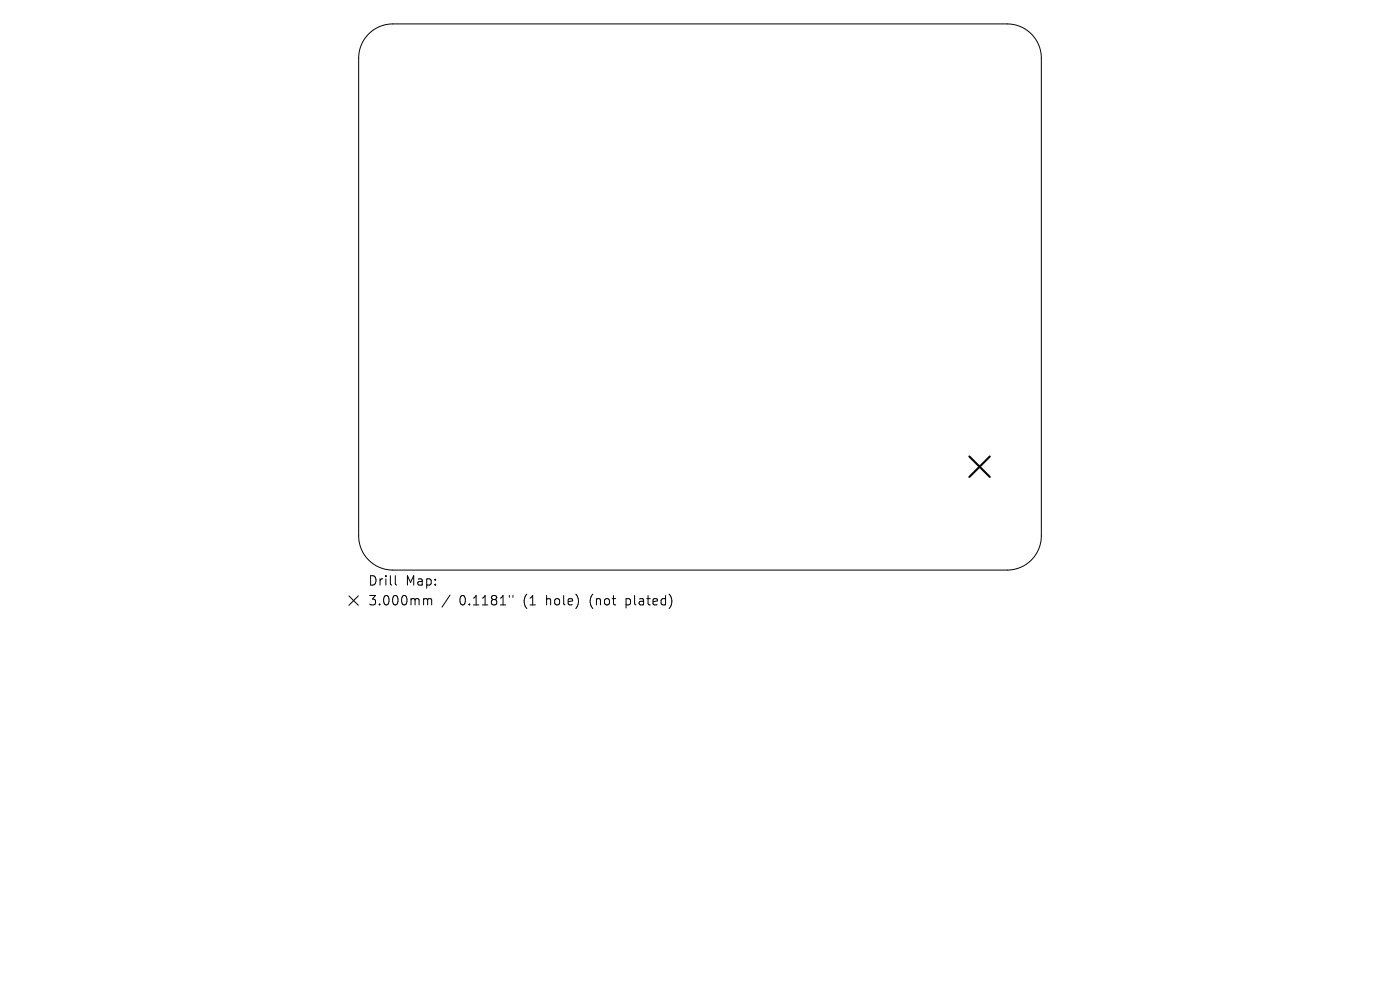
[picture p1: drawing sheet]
<svg xmlns="http://www.w3.org/2000/svg" width="297mm" height="210mm" viewBox="0 0 297 210" stroke-linecap="round" stroke-linejoin="round" font-family="sans-serif">
<defs><g id="words">
<g font-size="2.8">
<text x="78" y="124.5">Drill</text>
<text x="86" y="124.5">Map:</text>
<text x="78" y="128.7">3.000mm</text>
<text x="97.5" y="128.7">0.1181&quot;</text>
<text x="111.2" y="128.7">(1</text>
<text x="116.1" y="128.7">hole)</text>
<text x="125.6" y="128.7">(not</text>
<text x="133.4" y="128.7">plated)</text>
</g>
</g></defs>
<path d="M78.3 7.1a7.2 7.2 0 0 1 5-2h130.4a7.2 7.2 0 0 1 7.2 7.2v101.4a7.2 7.2 0 0 1-7.2 7.2h-130.4a7.2 7.2 0 0 1-7.2-7.2v-101.4a7.2 7.2 0 0 1 2.2-5.2zM74 126.4l2 2M76 126.4l-2 2M83.9 122.1v1.7l.2 .3M90.1 127h.3l.3 .3M90.7 127.3l.3-.3 .5 .1 .1 1.2M90.7 127.3v1M95.5 126.2l-1.7 2.6M108.1 126.3v.4M108.8 126.3v.4" fill="none" stroke="#000" stroke-width=".21"/>
<path d="M205.6 96.8l4.4 4.4M210 96.8l-4.4 4.4" fill="none" stroke="#000" stroke-width=".43"/>
<use href="#words"/>
</svg>
